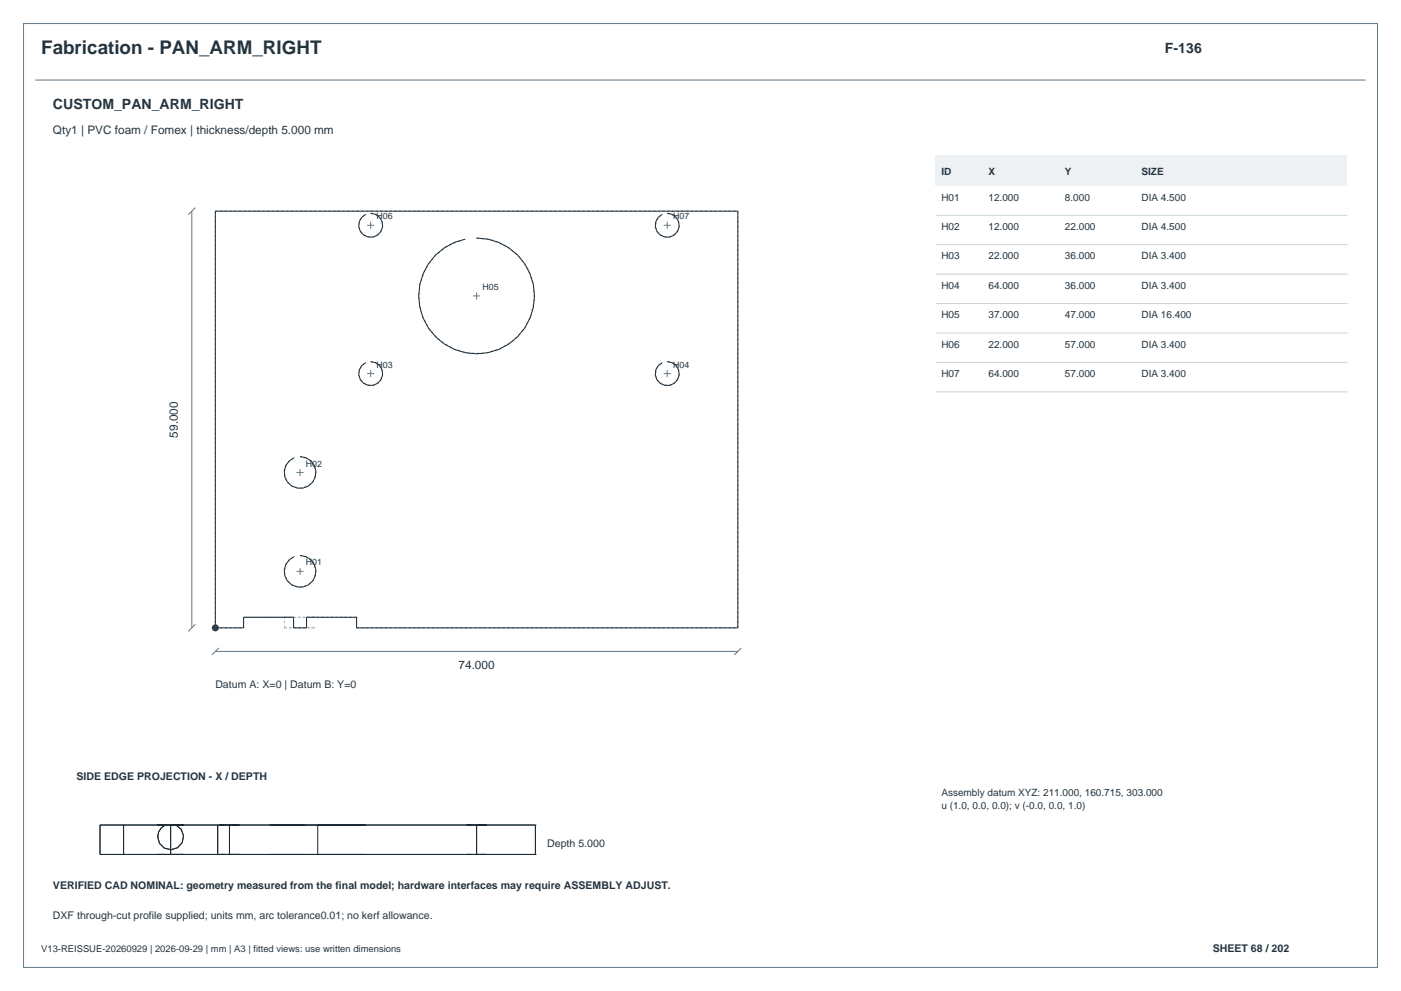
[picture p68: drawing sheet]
<svg xmlns="http://www.w3.org/2000/svg" width="420mm" height="297mm" viewBox="0 0 420 297" stroke-linecap="round" stroke-linejoin="round" font-family="sans-serif">
<defs><g id="words">
<text font-size="5.6" fill="#24343f" x="12.3" y="16.2">Fabrication - PAN_ARM_RIGHT</text>
<g font-size="4.2" fill="#24343f">
<text x="349.2" y="15.9">F-136</text>
<text x="15.9" y="32.8">CUSTOM_PAN_ARM_RIGHT</text>
</g>
<g font-size="3.5" fill="#24343f">
<text x="15.9" y="40.2">Qty1 | PVC foam / Fomex | thickness/depth 5.000 mm</text>
<text x="53.3" y="131.1" transform="rotate(-90 53.3 131.1)">59.000</text>
<text x="137.5" y="200.5">74.000</text>
</g>
<g font-size="3.2" fill="#24343f">
<text x="64.6" y="206.2">Datum A: X=0 | Datum B: Y=0</text>
<text x="22.9" y="233.9">SIDE EDGE PROJECTION - X / DEPTH</text>
<text x="164" y="254">Depth 5.000</text>
<text x="15.9" y="266.3">VERIFIED CAD NOMINAL: geometry measured from the final model; hardware interfaces may require ASSEMBLY ADJUST.</text>
<text x="15.9" y="275.5">DXF through-cut profile supplied; units mm, arc tolerance0.01; no kerf allowance.</text>
<text x="363.6" y="285.4">SHEET 68 / 202</text>
</g>
<g font-size="3" fill="#24343f">
<text x="282.2" y="52.5">ID</text>
<text x="296.3" y="52.5">X</text>
<text x="319.3" y="52.5">Y</text>
<text x="342.2" y="52.5">SIZE</text>
<text x="282.2" y="60.1">H01</text>
<text x="296.3" y="60.1">12.000</text>
<text x="319.3" y="60.1">8.000</text>
<text x="342.2" y="60.1">DIA 4.500</text>
<text x="282.2" y="68.9">H02</text>
<text x="296.3" y="68.9">12.000</text>
<text x="319.3" y="68.9">22.000</text>
<text x="342.2" y="68.9">DIA 4.500</text>
<text x="282.2" y="77.7">H03</text>
<text x="296.3" y="77.7">22.000</text>
<text x="319.3" y="77.7">36.000</text>
<text x="342.2" y="77.7">DIA 3.400</text>
<text x="282.2" y="86.6">H04</text>
<text x="296.3" y="86.6">64.000</text>
<text x="319.3" y="86.6">36.000</text>
<text x="342.2" y="86.6">DIA 3.400</text>
<text x="282.2" y="95.4">H05</text>
<text x="296.3" y="95.4">37.000</text>
<text x="319.3" y="95.4">47.000</text>
<text x="342.2" y="95.4">DIA 16.400</text>
<text x="282.2" y="104.2">H06</text>
<text x="296.3" y="104.2">22.000</text>
<text x="319.3" y="104.2">57.000</text>
<text x="342.2" y="104.2">DIA 3.400</text>
<text x="282.2" y="113">H07</text>
<text x="296.3" y="113">64.000</text>
<text x="319.3" y="113">57.000</text>
<text x="342.2" y="113">DIA 3.400</text>
<text x="282.2" y="238.6">Assembly datum XYZ: 211.000, 160.715, 303.000</text>
<text x="282.2" y="242.5">u (1.0, 0.0, 0.0); v (-0.0, 0.0, 1.0)</text>
</g>
<text font-size="2.8" fill="#24343f" x="12.3" y="285.4">V13-REISSUE-20260929 | 2026-09-29 | mm | A3 | fitted views: use written dimensions</text>
<g font-size="2.6" fill="#24343f">
<text x="112.9" y="65.8">H06</text>
<text x="201.8" y="65.8">H07</text>
<text x="144.6" y="86.9">H05</text>
<text x="112.9" y="110.2">H03</text>
<text x="201.8" y="110.2">H04</text>
<text x="91.7" y="139.8">H02</text>
<text x="91.7" y="169.5">H01</text>
</g>
</g></defs>
<path d="M7.1 7.1h405.8v282.8h-405.8z" fill="none" stroke="#647b8a" stroke-width=".3"/>
<path d="M10.6 24h398.8M57.5 63.3v124.9M58.6 62.2l-2.2 2.1M58.6 187.1l-2.2 2.1M64.6 195.2h156.6M65.6 194.2l-2.1 2.1M222.2 194.2l-2.1 2.1" fill="none" stroke="#607687" stroke-width=".3"/>
<g fill="none" stroke="#a4b2bd" stroke-width=".3" stroke-dasharray=".7 .7" stroke-linecap="butt">
<path d="M64.6 63.3h156.6M111.1 63.9a3.6 3.6 0 0 1 3.4 4.8 3.6 3.6 0 0 1-5.6 1.6 3.6 3.6 0 0 1 .3-5.8M142.9 71.3a17.4 17.4 0 0 1 15.7 24.7 17.4 17.4 0 0 1-28.9 3.9 17.4 17.4 0 0 1 8.5-27.9M200 63.9a3.6 3.6 0 0 1 3.4 4.8 3.6 3.6 0 0 1-5.6 1.6 3.6 3.6 0 0 1 .3-5.8M111.1 108.4a3.6 3.6 0 0 1 3.4 4.7 3.6 3.6 0 0 1-5.6 1.7 3.6 3.6 0 0 1 .3-5.9M200 108.4a3.6 3.6 0 0 1 3.4 4.7 3.6 3.6 0 0 1-5.6 1.7 3.6 3.6 0 0 1 .3-5.9M90 136.8a4.8 4.8 0 0 1 4.4 6.4 4.8 4.8 0 0 1-7.5 2 4.8 4.8 0 0 1 .7-7.7M90 166.5a4.8 4.8 0 0 1 4.4 6.4 4.8 4.8 0 0 1-7.5 2 4.8 4.8 0 0 1 .7-7.8M64.6 188.2v-124.9M64.6 188.2h8.4M73 185v3.2M85.3 185h2.7"/>
<path d="M85.3 188.2v-3.2M85.3 188.2h2.7M88 188.2h3.9M88 188.2v-3.2M88 185h-15M91.9 188.2v-3.2M91.9 185h2.7h-9.3M91.9 188.2h2.7h-9.3M106.9 188.2h114.3M106.9 185v3.2M106.9 185h-15M106.9 185h-33.9"/>
<path d="M221.2 188.2v-124.9"/>
</g>
<path d="M64.6 63.3h156.6v124.9h-114.3v-3.2h-15v3.2h-3.9v-3.2h-15v3.2h-8.4zM111.1 63.9a3.6 3.6 0 0 1 3.4 5 3.6 3.6 0 0 1-5.9 1.2 3.6 3.6 0 0 1 1.1-5.9M142.9 71.3a17.4 17.4 0 0 1 15.5 25.1 17.4 17.4 0 0 1-29.3 2.9 17.4 17.4 0 0 1 10.4-27.6M200 63.9a3.6 3.6 0 0 1 3.4 5 3.6 3.6 0 0 1-5.9 1.2 3.6 3.6 0 0 1 1.1-5.9M111.1 108.4a3.6 3.6 0 0 1 3.4 4.9 3.6 3.6 0 0 1-5.9 1.3 3.6 3.6 0 0 1 1.1-5.9M200 108.4a3.6 3.6 0 0 1 3.4 4.9 3.6 3.6 0 0 1-5.9 1.3 3.6 3.6 0 0 1 1.1-5.9M90 136.8a4.8 4.8 0 0 1 4.3 6.7 4.8 4.8 0 0 1-7.8 1.4 4.8 4.8 0 0 1 1.7-7.7M90 166.5a4.8 4.8 0 0 1 4.3 6.6 4.8 4.8 0 0 1-7.8 1.5 4.8 4.8 0 0 1 1.7-7.8" fill="none" stroke="#1b2932" stroke-width=".3"/>
<circle cx="64.6" cy="188.2" r="1.06" fill="#283f4e"/>
<g fill="none" stroke="#607687" stroke-width=".3">
<path d="M110.1 67.5h2.1M111.1 66.5v2.1M199 67.5h2.1M200 66.5v2.1M141.8 88.7h2.1M142.9 87.6v2.1M110.1 112h2.1M111.1 110.9v2.1M199 112h2.1M200 110.9v2.1M88.9 141.6h2.1M90 140.5v2.2"/>
<path d="M88.9 171.2h2.1M90 170.2v2.1"/>
</g>
<path d="M280.5 46.5h123.4v9.2h-123.4z" fill-rule="evenodd" fill="#edf1f4"/>
<path d="M280.5 64.5h123.4M280.5 73.3h123.4M280.5 82.2h123.4M280.5 91h123.4M280.5 99.8h123.4M280.5 108.6h123.4M280.5 117.4h123.4" fill="none" stroke="#c8d3da" stroke-width=".3"/>
<g fill="none" stroke="#1b2932" stroke-width=".3">
<path d="M30 247.3h.1M30 256.1h.1M30 247.3v8.8M30 256.1h130.5M30 247.3h130.5M37 247.3h.1M37 256.1h.1M37 247.3v8.8M47.3 250.8h.1M49.2 247.3h-2h7.9h-3.9v8.8h3.9h-7.9h2M49.5 247.3h.1M49.5 247.3l-1.2 .8-.8 1.2-.2 1.5"/>
<path d="M52.8 247.3h.1M52.8 247.3a3.9 3.9 0 0 1 .4 6.8 3.9 3.9 0 0 1-5.9-3.3M65.3 247.3h.1M65.3 256.1h.1M65.3 247.3v8.8M67.2 247.3h-1.4h6h-3v8.8h3h-6h1.4M91.3 247.3h-10.5h28.9h-14.5v8.8h14.5h-28.9h10.5M141.3 247.3h-1.4h5.9h-2.9v8.8h2.9h-5.9h1.4M160.5 247.3h.1M160.5 256.1h.1M160.5 247.3v8.8"/>
</g>
<use href="#words"/>
</svg>
